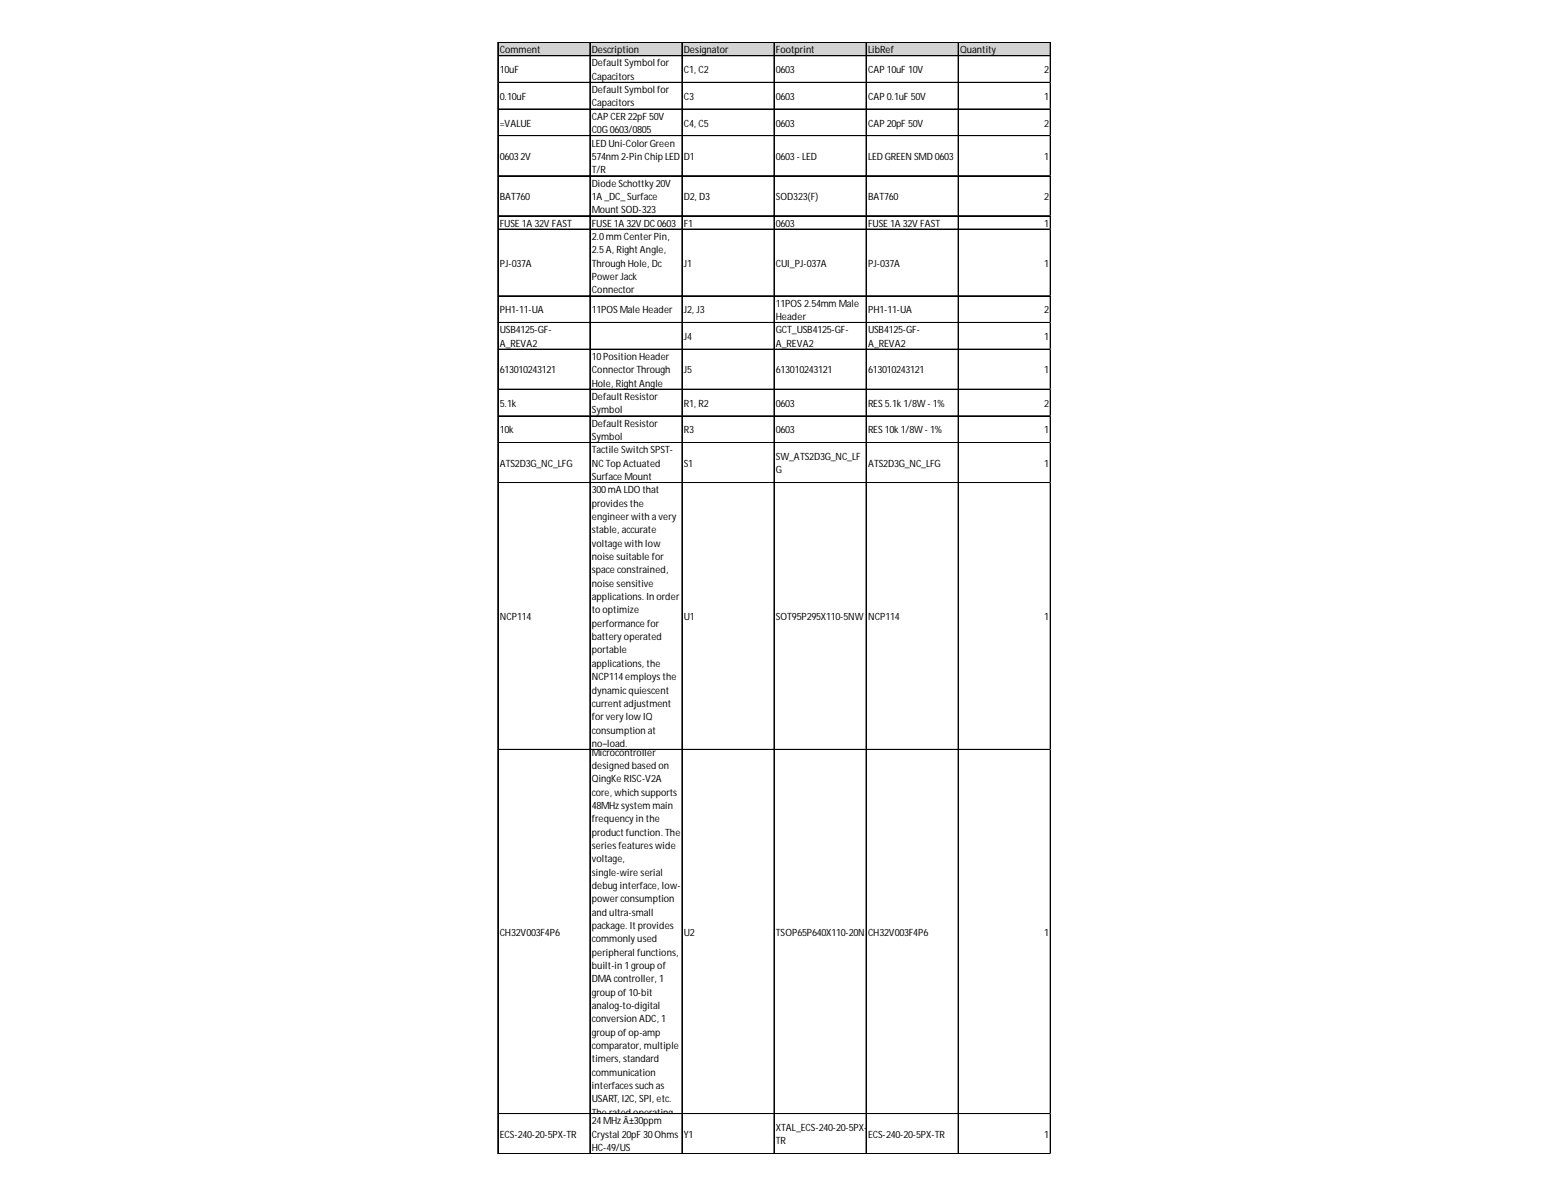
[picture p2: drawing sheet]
<svg xmlns="http://www.w3.org/2000/svg" width="279mm" height="216mm" viewBox="0 0 279 216" stroke-linecap="round" stroke-linejoin="round" font-family="sans-serif">
<defs><g id="words">
<g font-size="1.8">
<text x="90.1" y="9.6">Comment</text>
<text x="106.7" y="9.6">Description</text>
<text x="106.7" y="12">DefaultSymbol for</text>
<text x="123.3" y="9.6">Designator</text>
<text x="139.9" y="9.6">Footprint</text>
<text x="156.5" y="9.6">LibRef</text>
<text x="173.1" y="9.6">Quantity</text>
<text x="90.1" y="13.2">10uF</text>
<text x="90.1" y="18">0.10uF</text>
<text x="106.7" y="14.4">Capacitors</text>
<text x="106.7" y="16.8">DefaultSymbol for</text>
<text x="123.3" y="13.2">C1, C2</text>
<text x="123.3" y="18">C3</text>
<text x="139.9" y="13.2">0603</text>
<text x="139.9" y="18">0603</text>
<text x="156.5" y="13.2">CAP10uF 10V</text>
<text x="156.5" y="18">CAP0.1uF 50V</text>
<text x="188.2" y="13.2">2</text>
<text x="188.2" y="18">1</text>
<text x="90.1" y="22.8">=VALUE</text>
<text x="106.7" y="19.2">Capacitors</text>
<text x="106.7" y="21.6">CAPCER22pF 50V</text>
<text x="106.7" y="24">C0G0603/0805</text>
<text x="123.3" y="22.8">C4, C5</text>
<text x="139.9" y="22.8">0603</text>
<text x="156.5" y="22.8">CAP20pF 50V</text>
<text x="188.2" y="22.8">2</text>
<text x="90.1" y="28.8">06032V</text>
<text x="106.7" y="26.4">LED Uni-ColorGreen</text>
<text x="106.7" y="28.8">574nm 2-Pin Chip LED</text>
<text x="123.3" y="28.8">D1</text>
<text x="139.9" y="28.8">0603- LED</text>
<text x="156.5" y="28.8">LED GREEN SMD 0603</text>
<text x="188.2" y="28.8">1</text>
<text x="106.7" y="31.2">T/R</text>
<text x="106.7" y="33.6">Diode Schottky20V</text>
<text x="90.1" y="36">BAT760</text>
<text x="90.1" y="40.8">FUSE 1A 32V FAST</text>
<text x="106.7" y="36">1A _DC_Surface</text>
<text x="106.7" y="38.4">Mount SOD-323</text>
<text x="106.7" y="40.8">FUSE 1A 32V DC0603</text>
<text x="123.3" y="36">D2, D3</text>
<text x="123.3" y="40.8">F1</text>
<text x="139.9" y="36">SOD323(F)</text>
<text x="139.9" y="40.8">0603</text>
<text x="156.5" y="36">BAT760</text>
<text x="156.5" y="40.8">FUSE 1A 32V FAST</text>
<text x="188.2" y="36">2</text>
<text x="188.2" y="40.8">1</text>
<text x="106.7" y="43.2">2.0mm CenterPin,</text>
<text x="106.7" y="45.6">2.5A, RightAngle,</text>
<text x="90.1" y="48">PJ-037A</text>
<text x="106.7" y="48">Through Hole, Dc</text>
<text x="106.7" y="50.4">PowerJack</text>
<text x="106.7" y="52.9">Connector</text>
<text x="123.3" y="48">J1</text>
<text x="139.9" y="48">CUI_PJ-037A</text>
<text x="156.5" y="48">PJ-037A</text>
<text x="188.2" y="48">1</text>
<text x="90.1" y="56.5">PH1-11-UA</text>
<text x="106.7" y="56.5">11POSMale Header</text>
<text x="123.3" y="56.5">J2, J3</text>
<text x="139.9" y="55.3">11POS2.54mm Male</text>
<text x="139.9" y="57.7">Header</text>
<text x="156.5" y="56.5">PH1-11-UA</text>
<text x="188.2" y="56.5">2</text>
<text x="90.1" y="60.1">USB4125-GF-</text>
<text x="90.1" y="62.5">A_REVA2</text>
<text x="106.7" y="64.9">10Position Header</text>
<text x="123.3" y="61.3">J4</text>
<text x="139.9" y="60.1">GCT_USB4125-GF-</text>
<text x="139.9" y="62.5">A_REVA2</text>
<text x="156.5" y="60.1">USB4125-GF-</text>
<text x="156.5" y="62.5">A_REVA2</text>
<text x="188.2" y="61.3">1</text>
<text x="90.1" y="67.3">613010243121</text>
<text x="106.7" y="67.3">ConnectorThrough</text>
<text x="106.7" y="69.7">Hole, RightAngle</text>
<text x="123.3" y="67.3">J5</text>
<text x="139.9" y="67.3">613010243121</text>
<text x="156.5" y="67.3">613010243121</text>
<text x="188.2" y="67.3">1</text>
<text x="90.1" y="73.3">5.1k</text>
<text x="106.7" y="72.1">DefaultResistor</text>
<text x="106.7" y="74.5">Symbol</text>
<text x="106.7" y="76.9">DefaultResistor</text>
<text x="123.3" y="73.3">R1, R2</text>
<text x="139.9" y="73.3">0603</text>
<text x="156.5" y="73.3">RES5.1k1/8W- 1%</text>
<text x="188.2" y="73.3">2</text>
<text x="90.1" y="78.1">10k</text>
<text x="106.7" y="79.3">Symbol</text>
<text x="106.7" y="81.7">Tactile Switch SPST-</text>
<text x="123.3" y="78.1">R3</text>
<text x="139.9" y="78.1">0603</text>
<text x="139.9" y="82.9">SW_ATS2D3G_NC_LF</text>
<text x="156.5" y="78.1">RES10k1/8W- 1%</text>
<text x="188.2" y="78.1">1</text>
<text x="90.1" y="84.1">ATS2D3G_NC_LFG</text>
<text x="106.7" y="84.1">NCTop Actuated</text>
<text x="106.7" y="86.5">Surface Mount</text>
<text x="106.7" y="88.9">300mA LDO that</text>
<text x="123.3" y="84.1">S1</text>
<text x="139.9" y="85.3">G</text>
<text x="156.5" y="84.1">ATS2D3G_NC_LFG</text>
<text x="188.2" y="84.1">1</text>
<text x="106.7" y="91.3">providesthe</text>
<text x="106.7" y="93.7">engineerwith a very</text>
<text x="106.7" y="96.1">stable, accurate</text>
<text x="106.7" y="98.5">voltage with low</text>
<text x="106.7" y="100.9">noise suitable for</text>
<text x="106.7" y="103.3">space constrained,</text>
<text x="106.7" y="105.7">noise sensitive</text>
<text x="90.1" y="111.8">NCP114</text>
<text x="106.7" y="108.2">applications. In order</text>
<text x="106.7" y="110.6">to optimize</text>
<text x="106.7" y="113">performance for</text>
<text x="123.3" y="111.8">U1</text>
<text x="139.9" y="111.8">SOT95P295X110-5NW</text>
<text x="156.5" y="111.8">NCP114</text>
<text x="188.2" y="111.8">1</text>
<text x="106.7" y="115.4">batteryoperated</text>
<text x="106.7" y="117.8">portable</text>
<text x="106.7" y="120.2">applications, the</text>
<text x="106.7" y="122.6">NCP114employsthe</text>
<text x="106.7" y="125">dynamicquiescent</text>
<text x="106.7" y="127.4">currentadjustment</text>
<text x="106.7" y="129.8">forverylowIQ</text>
<text x="106.7" y="132.2">consumption at</text>
<text x="106.7" y="134.6">no−load.</text>
<text x="106.7" y="136.2">Microcontroller</text>
<text x="106.7" y="138.6">designed based on</text>
<text x="106.7" y="141">QingKe RISC-V2A</text>
<text x="106.7" y="143.4">core, which supports</text>
<text x="106.7" y="145.8">48MHz system main</text>
<text x="106.7" y="148.2">frequencyin the</text>
<text x="106.7" y="150.6">productfunction. The</text>
<text x="106.7" y="153">seriesfeatureswide</text>
<text x="106.7" y="155.4">voltage,</text>
<text x="106.7" y="157.8">single-wire serial</text>
<text x="106.7" y="160.2">debuginterface, low-</text>
<text x="106.7" y="162.6">powerconsumption</text>
<text x="106.7" y="165">and ultra-small</text>
<text x="106.7" y="167.4">package. Itprovides</text>
<text x="90.1" y="168.6">CH32V003F4P6</text>
<text x="106.7" y="169.8">commonlyused</text>
<text x="106.7" y="172.2">peripheral functions,</text>
<text x="123.3" y="168.6">U2</text>
<text x="139.9" y="168.6">TSOP65P640X110-20N</text>
<text x="156.5" y="168.6">CH32V003F4P6</text>
<text x="188.2" y="168.6">1</text>
<text x="106.7" y="174.6">built-in 1group of</text>
<text x="106.7" y="177">DMA controller, 1</text>
<text x="106.7" y="179.4">group of10-bit</text>
<text x="106.7" y="181.8">analog-to-digital</text>
<text x="106.7" y="184.2">conversion ADC, 1</text>
<text x="106.7" y="186.7">group ofop-amp</text>
<text x="106.7" y="189.1">comparator, multiple</text>
<text x="106.7" y="191.5">timers, standard</text>
<text x="106.7" y="193.9">communication</text>
<text x="106.7" y="196.3">interfacessuch as</text>
<text x="106.7" y="198.7">USART, I2C, SPI, etc.</text>
<text x="106.7" y="201.1">The rated operating</text>
<text x="106.7" y="202.6">24MHz Â±30ppm</text>
<text x="139.9" y="203.8">XTAL_ECS-240-20-5PX-</text>
<text x="90.1" y="205">ECS-240-20-5PX-TR</text>
<text x="106.7" y="205">Crystal 20pF 30Ohms</text>
<text x="106.7" y="207.4">HC-49/US</text>
<text x="123.3" y="205">Y1</text>
<text x="139.9" y="206.2">TR</text>
<text x="156.5" y="205">ECS-240-20-5PX-TR</text>
<text x="188.2" y="205">1</text>
</g>
</g></defs>
<path d="M89.8 7.7h99.7v2.4h-99.7z" fill="#d3d3d3"/>
<g fill="none" stroke="#000" stroke-width=".18">
<path d="M89.7 7.6v200.3M89.8 7.6v200.3M89.8 7.6h99.6M89.8 7.7h99.6M89.8 10h99.6M89.8 10.1h99.6M89.8 14.8h99.6M89.8 14.9h99.6M89.8 19.6h99.6M89.8 19.7h99.6M106.3 7.7v200.2M106.4 7.7v200.2"/>
<path d="M122.9 7.7v200.2M123 7.7v200.2M139.5 7.7v200.2M139.6 7.7v200.2M156.1 7.7v200.2M156.2 7.7v200.2M172.7 7.7v200.2M172.8 7.7v200.2M189.3 7.7v200.2M189.4 7.7v200.2M89.8 24.4h99.6M89.8 24.5h99.6"/>
<path d="M89.8 31.7h99.6M89.8 38.9h99.6M89.8 41.3h99.6M89.8 53.3h99.6M89.8 53.4h99.6M89.8 58.1h99.6M89.8 58.2h99.6M89.8 62.9h99.6M89.8 63h99.6M89.8 70.1h99.6M89.8 70.2h99.6M89.8 74.9h99.6"/>
<path d="M89.8 75h99.6M89.8 79.7h99.6M89.8 79.8h99.6M89.8 87h99.6M89.8 135h99.6M89.8 135.1h99.6M89.8 200.7h99.6M189.4 207.9h-99.6"/>
</g>
<path d="M189.4 14.8h.1" fill="none" stroke="#d4d4d4" stroke-width=".18"/>
<path d="M189.4 14.8l.1 .1z" fill="#d4d4d4"/>
<path d="M189.4 19.6h.1" fill="none" stroke="#d4d4d4" stroke-width=".18"/>
<path d="M189.4 19.6l.1 .2z" fill="#d4d4d4"/>
<path d="M189.4 24.4h.1" fill="none" stroke="#d4d4d4" stroke-width=".18"/>
<path d="M189.4 24.4l.1 .2z" fill="#d4d4d4"/>
<path d="M189.4 31.7h.1" fill="none" stroke="#d4d4d4" stroke-width=".18"/>
<path d="M189.4 31.7l.1 .1z" fill="#d4d4d4"/>
<path d="M189.4 38.9h.1" fill="none" stroke="#d4d4d4" stroke-width=".18"/>
<path d="M189.4 38.9l.1 .1z" fill="#d4d4d4"/>
<path d="M189.4 41.3h.1" fill="none" stroke="#d4d4d4" stroke-width=".18"/>
<path d="M189.4 41.3l.1 .1z" fill="#d4d4d4"/>
<path d="M189.4 53.3h.1" fill="none" stroke="#d4d4d4" stroke-width=".18"/>
<path d="M189.4 53.3l.1 .1z" fill="#d4d4d4"/>
<path d="M189.4 58.1h.1" fill="none" stroke="#d4d4d4" stroke-width=".18"/>
<path d="M189.4 58.1l.1 .1z" fill="#d4d4d4"/>
<path d="M189.4 62.9h.1" fill="none" stroke="#d4d4d4" stroke-width=".18"/>
<path d="M189.4 62.9l.1 .1z" fill="#d4d4d4"/>
<path d="M189.4 70.1h.1" fill="none" stroke="#d4d4d4" stroke-width=".18"/>
<path d="M189.4 70.1l.1 .1z" fill="#d4d4d4"/>
<path d="M189.4 74.9h.1" fill="none" stroke="#d4d4d4" stroke-width=".18"/>
<path d="M189.4 74.9l.1 .2z" fill="#d4d4d4"/>
<path d="M189.4 79.7h.1" fill="none" stroke="#d4d4d4" stroke-width=".18"/>
<path d="M189.4 79.7l.1 .2z" fill="#d4d4d4"/>
<path d="M189.4 87h.1" fill="none" stroke="#d4d4d4" stroke-width=".18"/>
<path d="M189.4 87l.1 .1z" fill="#d4d4d4"/>
<path d="M189.4 135h.1" fill="none" stroke="#d4d4d4" stroke-width=".18"/>
<path d="M189.4 135l.1 .2z" fill="#d4d4d4"/>
<path d="M189.4 200.7h.1" fill="none" stroke="#d4d4d4" stroke-width=".18"/>
<path d="M189.4 200.7l.1 .1z" fill="#d4d4d4"/>
<path d="M189.4 207.9h.1" fill="none" stroke="#d4d4d4" stroke-width=".18"/>
<use href="#words"/>
</svg>
